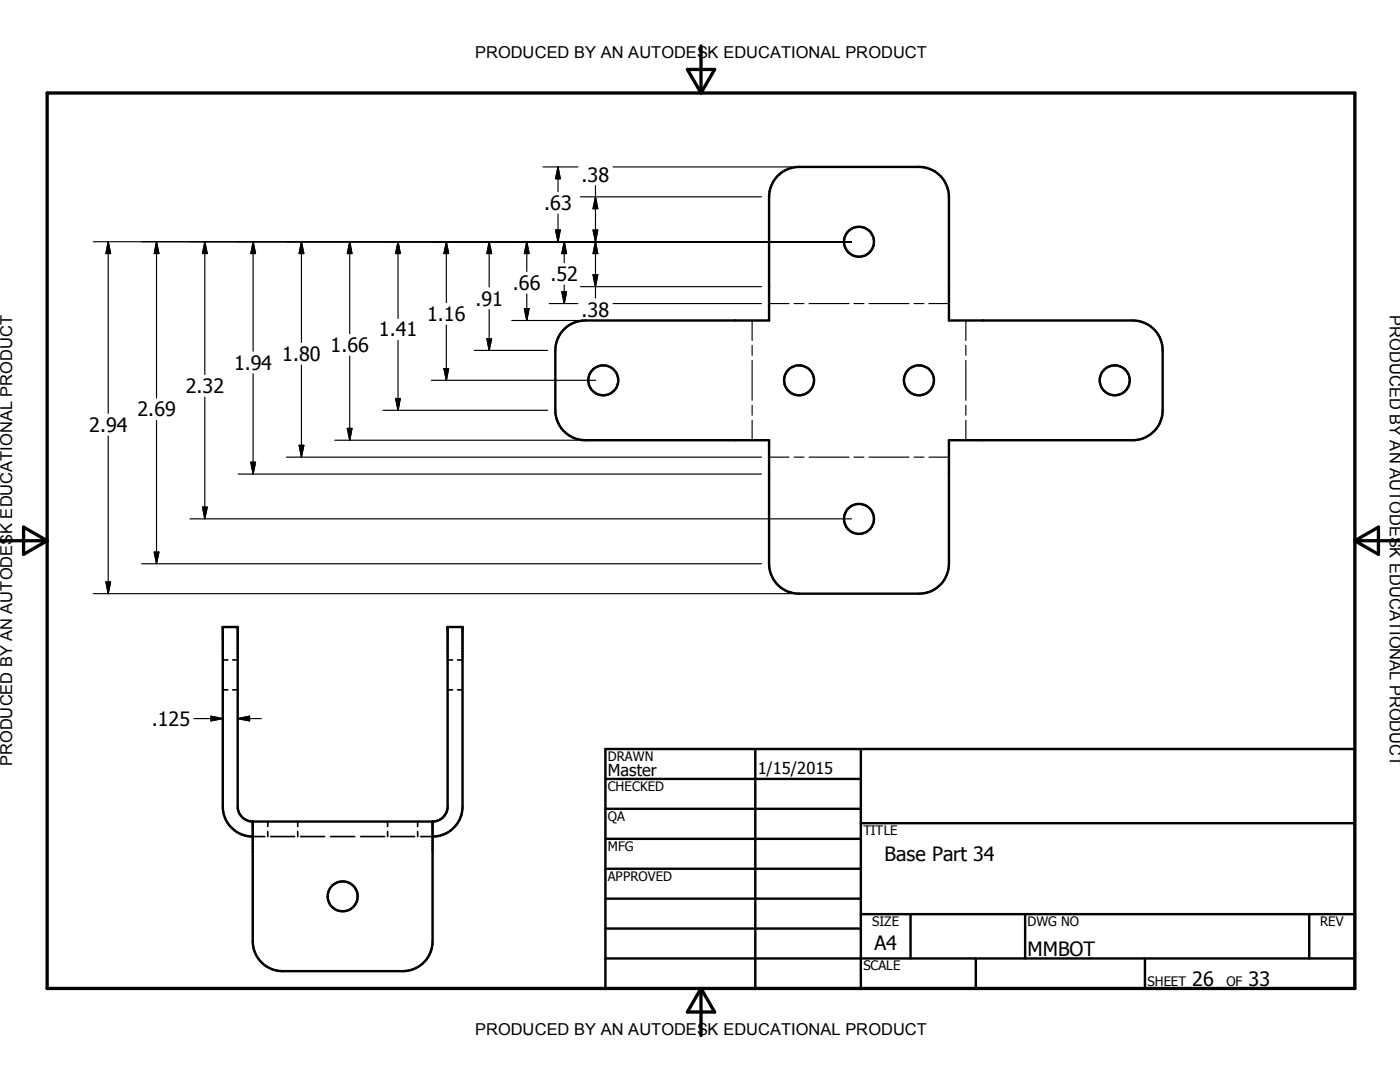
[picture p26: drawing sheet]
<svg xmlns="http://www.w3.org/2000/svg" width="279mm" height="216mm" viewBox="0 0 279 216" stroke-linecap="round" stroke-linejoin="round" font-family="sans-serif">
<defs><g id="words">
<g font-size="3.9">
<text x="108.6" y="41.9">.63</text>
<text x="116.1" y="36.2">.38</text>
<text x="102.4" y="57.8">.66</text>
<text x="109.9" y="56.1">.52</text>
<text x="85.3" y="64.1">1.16</text>
<text x="94.9" y="61">.91</text>
<text x="116.1" y="63.2">.38</text>
<text x="66" y="70.3">1.66</text>
<text x="75.6" y="67.1">1.41</text>
<text x="46.7" y="73.7">1.94</text>
<text x="56.3" y="72.1">1.80</text>
<text x="27.4" y="83.1">2.69</text>
<text x="37.1" y="78.5">2.32</text>
<text x="17.8" y="86.2">2.94</text>
<text x="30.3" y="144.8">.125</text>
<text x="176.5" y="171.8">Base Part 34</text>
<text x="174.5" y="189.5">A4</text>
<text x="205.1" y="190.8">MMBOT</text>
<text x="237.9" y="196.7">26</text>
<text x="249.2" y="196.7">33</text>
</g>
<g font-size="3.3">
<text x="94.8" y="11.6">PRODUCED BY AN AUTODESK EDUCATIONAL PRODUCT</text>
<text x="277.4" y="62.9" transform="rotate(90 277.4 62.9)">PRODUCED BY AN AUTODESK EDUCATIONAL PRODUCT</text>
<text x="2.5" y="152.9" transform="rotate(-90 2.5 152.9)">PRODUCED BY AN AUTODESK EDUCATIONAL PRODUCT</text>
<text x="121.3" y="154.9">Master</text>
<text x="151.2" y="154.4">1/15/2015</text>
<text x="94.8" y="206.6">PRODUCED BY AN AUTODESK EDUCATIONAL PRODUCT</text>
</g>
<g font-size="2.6">
<text x="121.3" y="151.8">DRAWN</text>
<text x="121.3" y="157.8">CHECKED</text>
<text x="121.3" y="163.8">QA</text>
<text x="172.3" y="166.6">TITLE</text>
<text x="121.3" y="169.8">MFG</text>
<text x="121.3" y="175.8">APPROVED</text>
<text x="174.1" y="184.8">SIZE</text>
<text x="205.1" y="184.8">DWG NO</text>
<text x="263.5" y="184.8">REV</text>
<text x="172.3" y="193.6">SCALE</text>
<text x="229" y="196.7">SHEET</text>
<text x="244.8" y="196.7">OF</text>
</g>
</g></defs>
<g fill="none" stroke="#000" stroke-width=".48">
<path d="M112.4 65.9a6 6 0 0 1 4.4-2h36.7v-24.6a6 6 0 0 1 6-6h23.9a6 6 0 0 1 6 6v24.6h36.7a6 6 0 0 1 5.9 6v12a6 6 0 0 1-5.9 5.9h-36.7v24.7a5.9 5.9 0 0 1-6 6h-23.9a6 6 0 0 1-6-6v-24.7h-36.7a6 6 0 0 1-6-5.9v-12a6 6 0 0 1 1.6-4zM120.8 155.4h51M120.8 149.5h149.6v47.7h-149.6zM150.7 149.5v47.7M171.8 149.5v47.7M50.4 163.9v23.9a6 6 0 0 0 6 6h24a6 6 0 0 0 5.9-6v-23.9M50.4 163.9a3 3 0 0 1-3-2.9v-35.9h-2.9v35.9a6 6 0 0 0 5.9 5.9M50.4 163.9h35.9M86.3 163.9a3 3 0 0 0 3-2.9v-35.9h3v35.9a6 6 0 0 1-6 5.9M120.8 161.4h51M120.8 167.4h51M120.8 173.3h51"/>
<path d="M120.8 179.3h51M171.8 164.3h98.6M120.8 185.3h51M120.8 191.2h149.6M171.8 182.4h98.6M181.7 182.4v8.8M194.7 191.2v6M204.6 182.4v8.8M228.5 191.2v6M261.3 182.4v8.8"/>
<circle cx="171.4" cy="48.2" r="2.99"/>
<circle cx="120.4" cy="75.9" r="2.99"/>
<circle cx="159.5" cy="75.9" r="2.99"/>
<circle cx="183.4" cy="75.9" r="2.99"/>
<circle cx="222.5" cy="75.9" r="2.99"/>
<circle cx="171.4" cy="103.5" r="2.99"/>
<circle cx="68.4" cy="178.9" r="2.99"/>
</g>
<g fill="none" stroke="#000" stroke-width=".33">
<path d="M44.5 137.7h1M44.5 131.7h1M46.4 137.7h1M46.4 131.7h1M89.3 137.7h1M89.3 131.7h1M91.3 137.7h1M91.3 131.7h1M50.4 166.9h2.4M53.4 163.9v1M53.4 165.9v1M54 166.9h4.8"/>
<path d="M59.4 163.9v1M59.4 165.9v1M60 166.9h4.8M66 166.9h4.8M72 166.9h4.8M77.4 163.9v1M77.4 165.9v1M78 166.9h4.7M83.4 163.9v1M83.4 165.9v1M83.9 166.9h2.4"/>
</g>
<g fill="none" stroke="#000" stroke-width=".23">
<path d="M108.4 33.3h6.9M111.4 33.3v4.9M111.4 33.3l.4 2.4h-.9zM115.8 39.3h36.2M118.8 37v22.5M118.8 39.3l.5 2.3h-.9zM122.3 33.3h35.7M18.6 48.2h151.3M21.6 48.2l.5 2.4h-1zM21.6 48.2v34.3M31.2 48.2l.5 2.4h-.9zM31.2 48.2v31.2"/>
<path d="M40.9 48.2l.5 2.4h-1zM40.9 48.2v26.5M50.5 48.2l.5 2.4h-.9zM50.5 48.2v21.9M60.2 48.2l.4 2.4h-.9zM60.2 48.2v20.1M69.8 48.2l.5 2.4h-1zM69.8 48.2v18.4M79.4 48.2l.5 2.4h-.9zM79.4 48.2v15.3M89.1 48.2l.4 2.4h-.9zM89.1 48.2v12.2"/>
<path d="M97.6 48.2l.5 2.4h-.9zM97.6 48.2v9.1M105.1 48.2l.5 2.4h-1zM105.1 48.2v6M105.1 58.6v5.3M110.9 45.9h.9l-.4 2.3zM111.4 42.7v5.5M112.1 58.2h1l-.5 2.4zM112.6 48.2l.5 2.4h-1zM112.6 48.2v4.2M112.6 56.9v3.7M115.8 57.2h36.2"/>
<path d="M118.4 54.8h.9l-.5 2.4zM118.4 45.9h.9l-.5 2.3zM118.8 48.2l.5 2.4h-.9zM40.9 79.2v24.3M50.5 74.6v20M60.2 72.8v18.4M69.8 71.1v16.7M79 79.5h.9l-.5 2.4zM79.4 67.9v14M86.1 75.9h32.8M88.6 73.5h.9l-.4 2.4zM89.1 64.9v11"/>
<path d="M94.6 69.9h14.7M97.2 67.6h.9l-.5 2.3zM97.6 61.8v8.1M102.1 63.9h13.2M104.6 61.6h1l-.5 2.3zM109.6 60.6h5.7M122.3 60.6h29.7M150.1 63.9v4M150.1 68.9v2M150.1 71.9v8M153.5 60.6h4M158.5 60.6h2"/>
<path d="M161.5 60.6h7.9M170.4 60.6h2M173.4 60.6h8M182.4 60.6h2M185.4 60.6h4M192.8 63.9v4M192.8 68.9v2M192.8 71.9v8M21.6 87v31.5M31.2 83.9v28.6M47.5 94.6h104.5M50.1 92.2h.9l-.5 2.4z"/>
<path d="M57.2 91.2h94.8M59.7 88.9h.9l-.4 2.3zM66.8 87.8h48.5M69.3 85.5h1l-.5 2.3zM76.4 81.9h32.9M150.1 80.9v2M150.1 83.9v3.9M153.5 91.2h4M158.5 91.2h2M161.5 91.2h7.9M170.4 91.2h2M173.4 91.2h8"/>
<path d="M182.4 91.2h2M185.4 91.2h4M192.8 80.9v2M192.8 83.9v3.9M18.6 118.5h139.4M21.1 116.1h1l-.5 2.4zM28.3 112.5h123.7M30.8 110.2h.9l-.5 2.3zM37.9 103.5h132M40.4 101.2h1l-.5 2.3zM38.7 143.4h5.8M42.1 142.9l2.4 .5-2.4 .4z"/>
<path d="M47.4 143.4h4.8M47.4 143.4l2.4-.5v.9z"/>
</g>
<path d="M9.4 18.6h261v178.6h-261zM137.2 13.9h5.4l-2.7 4.7zM139.9 9.2v9.4M0 107.9h9.4M4.7 105.2l4.7 2.7-4.7 2.7zM270.4 107.9h9M270.4 107.9l4.7-2.7v5.4zM139.9 197.2v9.4M139.9 197.2l2.7 4.7h-5.4z" fill="none" stroke="#000" stroke-width=".66"/>
<g fill="#000" stroke="#000" stroke-width=".23">
<path d="M111.4 33.3l.4 2.4h-.9zM21.6 48.2l.5 2.4h-1zM31.2 48.2l.5 2.4h-.9zM40.9 48.2l.5 2.4h-1zM50.5 48.2l.5 2.4h-.9zM60.2 48.2l.4 2.4h-.9zM69.8 48.2l.5 2.4h-1zM79.4 48.2l.5 2.4h-.9zM89.1 48.2l.4 2.4h-.9zM97.6 48.2l.5 2.4h-.9zM105.1 48.2l.5 2.4h-1zM110.9 45.9h.9l-.4 2.3z"/>
<path d="M112.1 58.2h1l-.5 2.4zM112.6 48.2l.5 2.4h-1zM118.4 54.8h.9l-.5 2.4zM118.4 45.9h.9l-.5 2.3zM118.8 48.2l.5 2.4h-.9zM118.8 39.3l.5 2.3h-.9zM79 79.5h.9l-.5 2.4zM88.6 73.5h.9l-.4 2.4zM97.2 67.6h.9l-.5 2.3zM104.6 61.6h1l-.5 2.3zM50.1 92.2h.9l-.5 2.4zM59.7 88.9h.9l-.4 2.3z"/>
<path d="M69.3 85.5h1l-.5 2.3zM21.1 116.1h1l-.5 2.4zM30.8 110.2h.9l-.5 2.3zM40.4 101.2h1l-.5 2.3zM42.1 142.9l2.4 .5-2.4 .4zM47.4 143.4l2.4-.5v.9z"/>
</g>
<use href="#words"/>
</svg>
